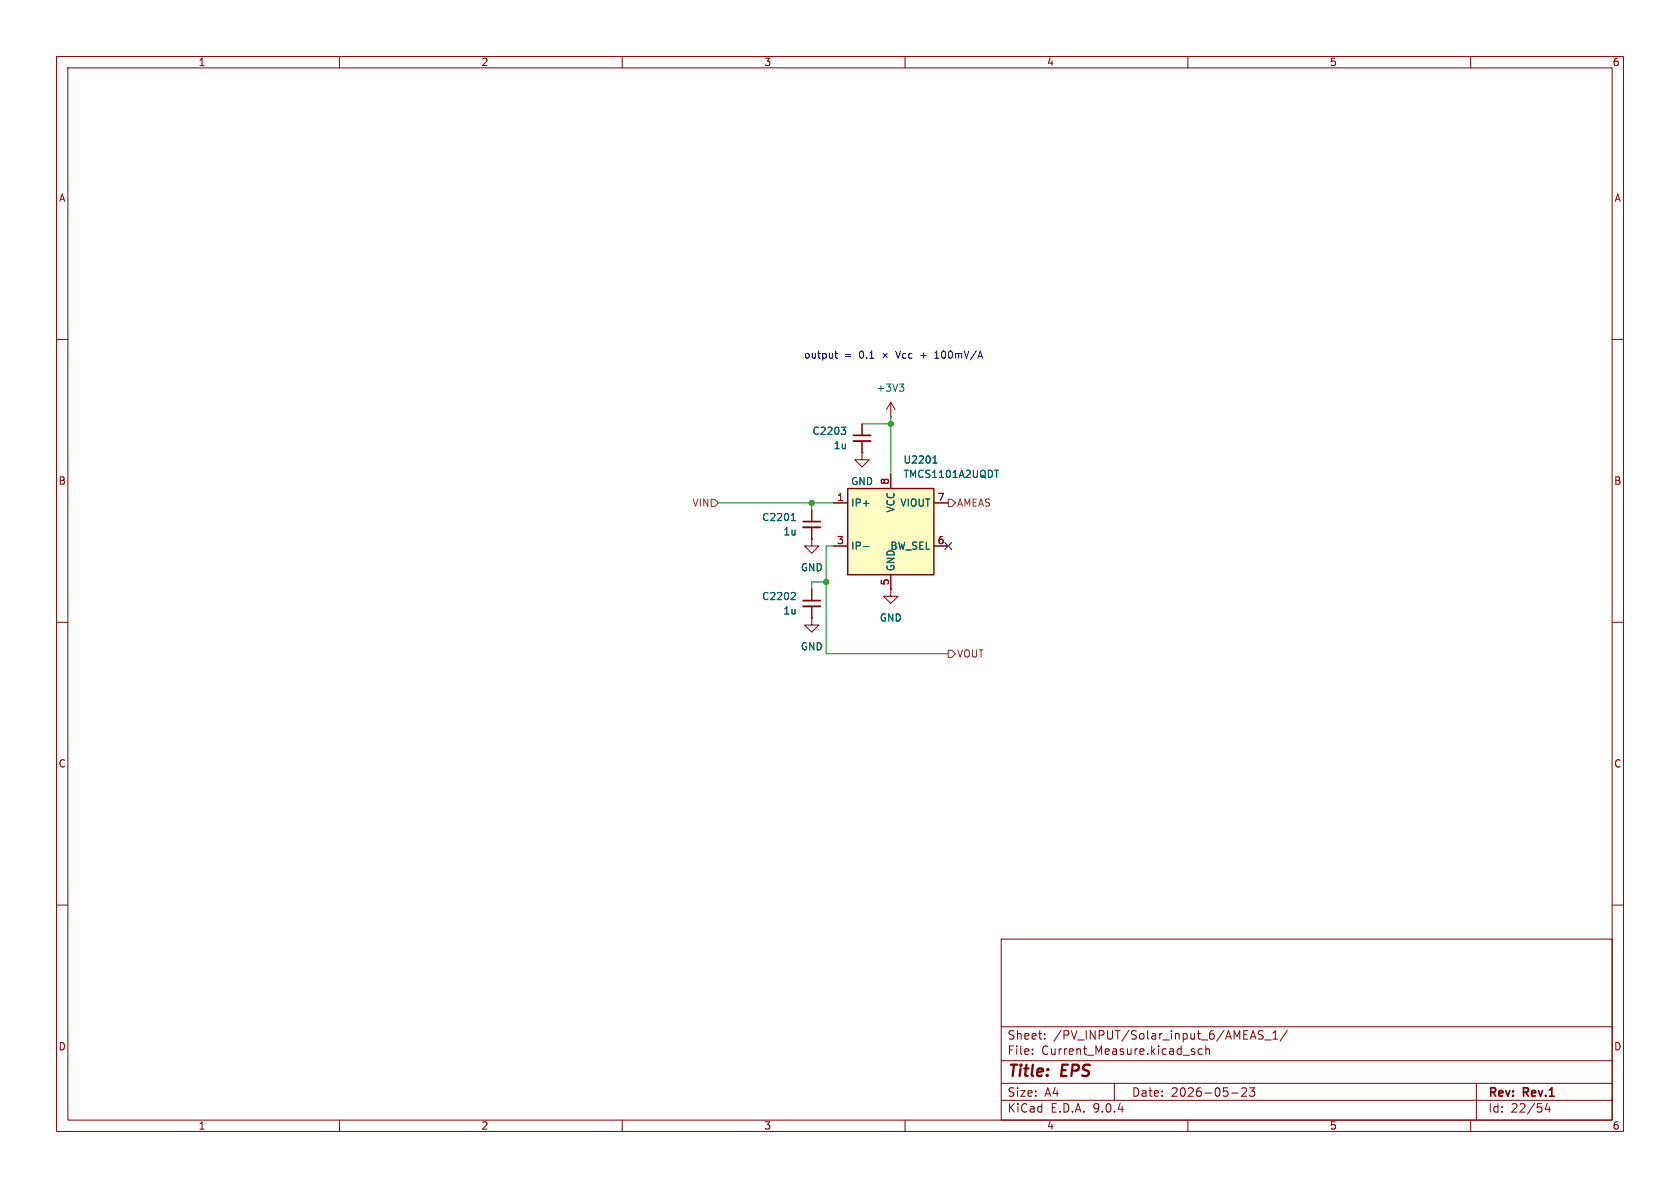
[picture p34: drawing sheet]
<svg xmlns="http://www.w3.org/2000/svg" width="297mm" height="210mm" viewBox="0 0 297 210" stroke-linecap="round" stroke-linejoin="round" font-family="sans-serif">
<defs><g id="words">
<g font-size="2.8" fill="#840000">
<text x="178" y="190.9">Title:</text>
<text x="187.7" y="190.9">EPS</text>
</g>
<g font-size="2.1" fill="#840000">
<text x="178" y="184">Sheet:</text>
<text x="186.2" y="184">/PV_INPUT/Solar_input_6/AMEAS_1/</text>
<text x="178" y="186.7">File:</text>
<text x="184.1" y="186.7">Current_Measure.kicad_sch</text>
<text x="178" y="196.9">KiCad</text>
<text x="178" y="194.1">Size:</text>
<text x="184.7" y="194.1">A4</text>
<text x="185.7" y="196.9">E.D.A.</text>
<text x="193.3" y="196.9">9.0.4</text>
<text x="200" y="194.1">Date:</text>
<text x="207" y="194.1">2026-05-23</text>
<text x="263" y="194.3">Rev:</text>
<text x="263" y="196.9">Id:</text>
<text x="267.1" y="196.9">22/54</text>
<text x="269.4" y="194.3">Rev.1</text>
</g>
<g font-size="1.8" fill="#840000">
<text x="35" y="11.9">1</text>
<text x="85" y="11.9">2</text>
<text x="135" y="11.9">3</text>
<text x="185" y="11.9">4</text>
<text x="235" y="11.9">5</text>
<text x="285" y="11.9">6</text>
<text x="10.3" y="35.9">A</text>
<text x="285.3" y="35.9">A</text>
<text x="10.3" y="85.9">B</text>
<text x="285.3" y="85.9">B</text>
<text x="10.3" y="135.9">C</text>
<text x="285.3" y="135.9">C</text>
<text x="10.3" y="185.9">D</text>
<text x="285.3" y="185.9">D</text>
<text x="35" y="199.9">1</text>
<text x="85" y="199.9">2</text>
<text x="135" y="199.9">3</text>
<text x="185" y="199.9">4</text>
<text x="235" y="199.9">5</text>
<text x="285" y="199.9">6</text>
</g>
<g font-size="1.8" fill="#0000c2">
<text x="142" y="63.6">output</text>
<text x="149.3" y="63.6">=</text>
<text x="152" y="63.6">0.1</text>
<text x="163.4" y="63.6">+</text>
<text x="166.1" y="63.6">100mV/A</text>
</g>
<g font-size="1.8" fill="#006464">
<text x="154.8" y="69.4">+3V3</text>
<text x="143.5" y="77.1">C2203</text>
<text x="147.3" y="79.6">1u</text>
<text x="159.6" y="82.1">U2201</text>
<text x="150.4" y="86">GND</text>
<text x="150.4" y="89.8">IP+</text>
<text x="159.1" y="89.8">VIOUT</text>
<text x="159.6" y="84.7">TMCS1101A2UQDT</text>
<text x="134.6" y="92.3">C2201</text>
<text x="138.4" y="94.8">1u</text>
<text x="158.3" y="90.7" transform="rotate(-90 158.3 90.7)">VCC</text>
<text x="141.5" y="101.2">GND</text>
<text x="150.4" y="97.4">IP-</text>
<text x="157.3" y="97.4">BW_SEL</text>
<text x="158.3" y="101.1" transform="rotate(-90 158.3 101.1)">GND</text>
<text x="134.6" y="106.3">C2202</text>
<text x="138.4" y="108.8">1u</text>
<text x="155.4" y="110.1">GND</text>
<text x="141.5" y="115.2">GND</text>
</g>
<g font-size="1.8" fill="#725600">
<text x="122.3" y="89.8">VIN</text>
<text x="169.1" y="89.8">AMEAS</text>
<text x="169.1" y="116.4">VOUT</text>
</g>
<g font-size="1.8" fill="#a90000">
<text x="147.9" y="88.6">1</text>
<text x="157.2" y="85.8" transform="rotate(-90 157.2 85.8)">8</text>
<text x="165.7" y="88.6">7</text>
<text x="147.9" y="96.3">3</text>
<text x="165.7" y="96.3">6</text>
<text x="157.2" y="103.6" transform="rotate(-90 157.2 103.6)">5</text>
</g>
</g></defs>
<g fill="none" stroke="#840000" stroke-width=".18">
<path d="M10 10h277v190h-277zM12 12h273v186h-273zM60 10v2M110 10v2M160 10v2M210 10v2M260 10v2M10 60h2M152.4 74.9v2.1M152.4 78v2M157.5 73.7h.1M157.5 71.1l-.8 1.3"/>
<path d="M157.5 71.1l.7 1.3M157.5 71.1v2.6M285 60h2M143.5 95.3v1.2h1.3l-1.3 1.3-1.3-1.3h1.3M143.5 95.3h.1M143.5 90.2v2M143.5 93.2v2.1M152.4 80v1.3h1.3l-1.3 1.3-1.3-1.3h1.3M152.4 80h.1M10 110h2M143.5 109.2v1.3h1.3l-1.3 1.3-1.3-1.3h1.3M143.5 109.2h.1"/>
<path d="M143.5 104.1v2.1M143.5 107.2v2M157.5 104.1v1.3h1.2l-1.2 1.3-1.3-1.3h1.3M157.5 104.1h.1M285 110h2M10 160h2M177 166h108v32h-108zM285 160h2M60 198v2M110 198v2M160 198v2M177 194.5h108"/>
<path d="M177 191.5h108M177 187.5h108M177 181.5h108M182.5 186.3v.1M182.5 185.5v.1M184.7 183.6v.1M184.7 182.8v.1M197 191.5v3M210 198v2M210.7 185.8l.5 .2v.1v.2l-.5 .1M210.7 185.5h.5M212.5 185.5l-.4-.1-.3 .3v.4l.2 .2h.5"/>
<path d="M213.2 185.5l.2-.1 .3 .1 .1 .9M213.2 184.9v1.5M217.7 193.2h1.2M219.5 192.4l.6-.1 .2 .1 .1 .3-.9 1.1h.9M220.9 192.3h.9l-.5 .6 .4 .1v.7l-.2 .1h-.4l-.2-.1M223.3 182.3l-.6-.1-.2 .1v.5l.7 .3 .1 .3-.3 .3-.5-.1M223.6 183.8h1.1M225 183.7h.9M225 182.6l.5-.4v1.5M227.6 182.1l-1.3 2M260 198v2M261 191.5v6.5"/>
<path d="M273.5 195l-.3 1.1h.9M273.9 195.6v1"/>
</g>
<path d="M150.9 77h3M142 92.2h3M142 106.2h3" fill="none" stroke="#840000" stroke-width=".3"/>
<path d="M150.9 78h3M142 93.2h3M142 107.2h3" fill="none" stroke="#840000" stroke-width=".33"/>
<path d="M148.7 75.5h.8l-.4 .5M149.3 76l.2 .2v.3l-.2 .3M159 67.9h.8l-.4 .5M159.5 68.4l.3 .2v.3l-.3 .3M139.9 92h.7M140 91.1l.3-.3v1.2M140.4 104.7l.2 .3v.3l-.8 .7h.8" fill="none" stroke="#006464" stroke-width=".18"/>
<path d="M149.9 86.4h15.2v15.2h-15.2z" fill="#ffffc2"/>
<path d="M149.9 86.4h15.2v15.2h-15.2z" fill="none" stroke="#840000" stroke-width=".25"/>
<g fill="none" stroke="#840000" stroke-width=".18">
<path d="M152.4 74.9v2.1M152.4 78v2M143.5 95.3h.1M143.5 90.2v2M143.5 93.2v2.1M147.3 88.9h2.6M147.3 96.5h2.6M152.4 80h.1M157.5 83.8v2.6M165.1 88.9h2.5M165.1 96.5h2.5M143.5 109.2h.1"/>
<path d="M143.5 104.1v2.1M143.5 107.2v2M157.5 104.1h.1M157.5 101.6v2.5"/>
</g>
<path d="M148.7 75.5h.8l-.4 .5M149.3 76l.2 .2v.3l-.2 .3M139.9 92h.7M140 91.1l.3-.3v1.2M152.6 96.6h1M164.9 81.9h.8M165.1 80.9l.2-.3v1.3M175.8 83.1h.7M140.4 104.7l.2 .3v.3l-.8 .7h.8" fill="none" stroke="#006464" stroke-width=".18"/>
<path d="M125.7 88.3h.7l.6 .6-.6 .6h-.7zM167.6 88.3h.7l.6 .6-.6 .6h-.7zM167.6 114.9h.7l.6 .7-.6 .6h-.7z" fill="none" stroke="#725600" stroke-width=".18"/>
<path d="M152.4 74.9h5.1M157.5 73.7v10.1M127 88.9h20.3M143.5 88.9v1.3M147.3 96.5h-1.3v19.1h21.6M146 102.9h-2.5v1.2" fill="none" stroke="#009600" stroke-width=".18"/>
<path d="M167 95.9l1.2 1.2M168.2 95.9l-1.2 1.2" fill="none" stroke="#000084" stroke-width=".18"/>
<path d="M147.6 62.5h.5M147.8 62.1v1l.3 .2M156.1 62.5l.7 .7M156.8 62.5l-.7 .7M158.4 62.1l.4 1.2 .4-1.2M160.2 62.5h-.4l-.2 .2 .1 .6h.5M161.3 62.5h-.4l-.3 .2 .2 .6h.5M162.8 62.8h.9M165.2 63.3h.8M165.2 62.4l.4-.3v1.2" fill="none" stroke="#0000c2" stroke-width=".18"/>
<g fill="#009600" stroke="#009600" stroke-width=".18">
<circle cx="146" cy="102.9" r=".46"/>
<circle cx="143.5" cy="88.9" r=".46"/>
<circle cx="157.5" cy="74.9" r=".46"/>
</g>
<use href="#words"/>
</svg>
